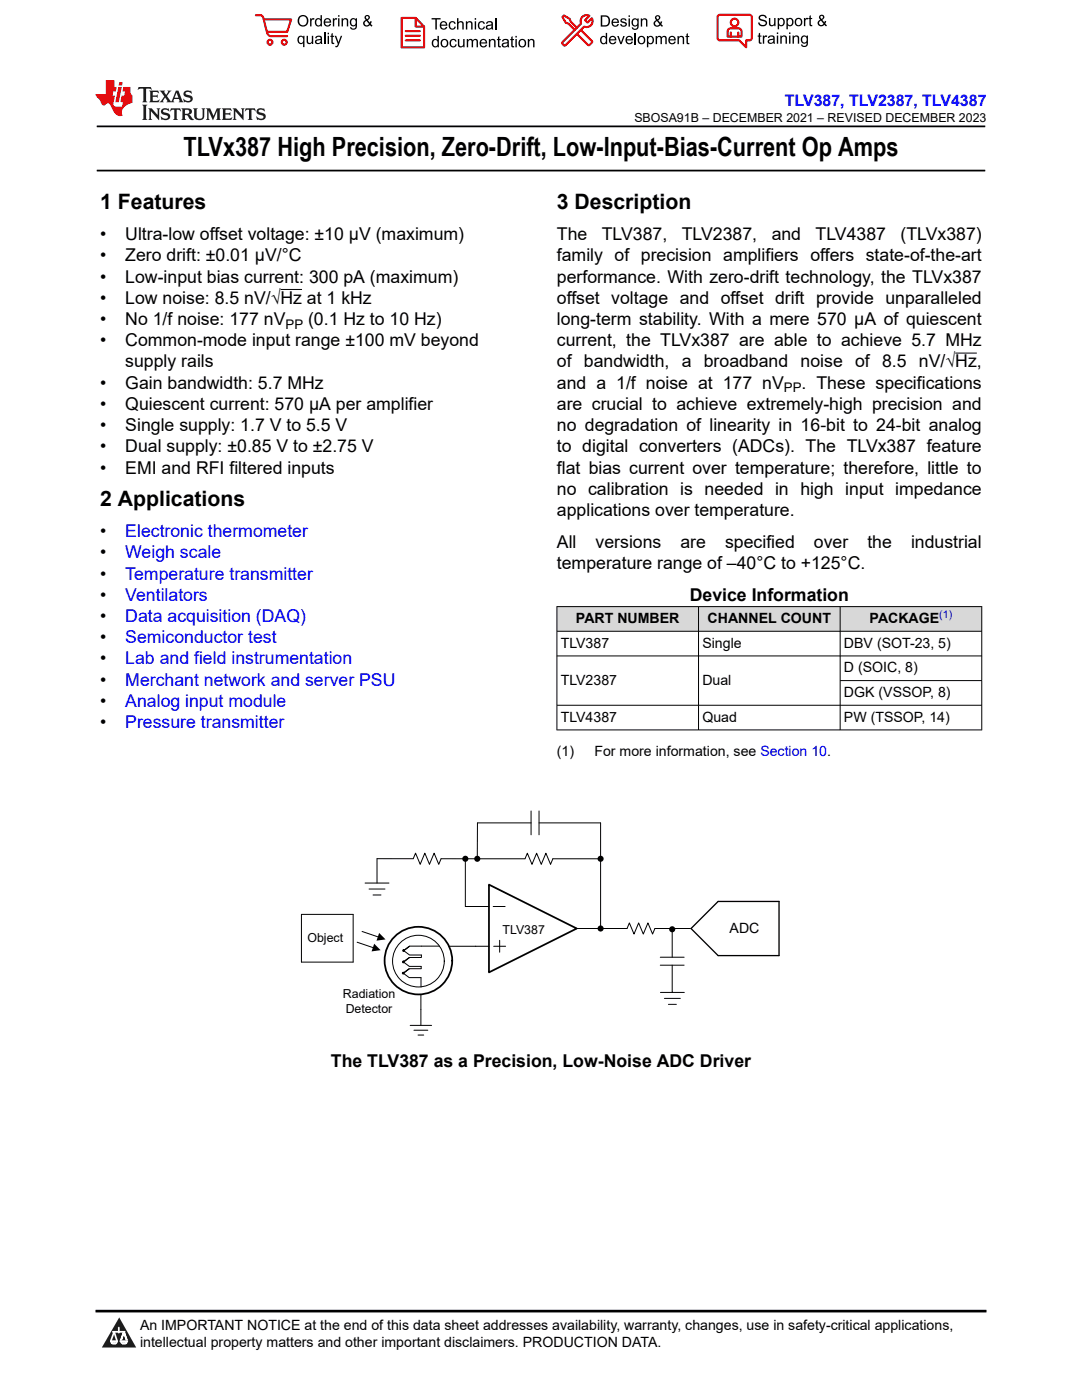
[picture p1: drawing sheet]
<svg xmlns="http://www.w3.org/2000/svg" width="216mm" height="279mm" viewBox="0 0 216 279" stroke-linecap="round" stroke-linejoin="round" font-family="sans-serif">
<defs><g id="words">
<text font-size="5.3" x="36.6" y="31.2">TLVx387 High Precision, Zero-Drift, Low-Input-Bias-Current Op Amps</text>
<g font-size="4.2">
<text x="20" y="41.8">1 Features</text>
<text x="111.1" y="41.8">3 Description</text>
<text x="20" y="101.1">2 Applications</text>
</g>
<g font-size="3.5">
<text x="20" y="47.9">•</text>
<text x="25" y="47.9">Ultra-low offset voltage: ±10 µV (maximum)</text>
<text x="111.1" y="47.9">The</text>
<text x="120.1" y="47.9">TLV387,</text>
<text x="136.1" y="47.9">TLV2387,</text>
<text x="154" y="47.9">and</text>
<text x="162.7" y="47.9">TLV4387</text>
<text x="179.7" y="47.9">(TLVx387)</text>
<text x="20" y="52.2">•</text>
<text x="25" y="52.2">Zero drift: ±0.01 µV/°C</text>
<text x="111.1" y="52.2">family of precision amplifiers offers state-of-the-art</text>
<text x="20" y="56.4">•</text>
<text x="25" y="56.4">Low-input bias current: 300 pA (maximum)</text>
<text x="111.1" y="56.4">performance. With zero-drift technology, the TLVx387</text>
<text x="20" y="60.6">•</text>
<text x="20" y="64.9">•</text>
<text x="25" y="60.6">Low noise: 8.5 nV/√Hz at 1 kHz</text>
<text x="25" y="64.9">No 1/f noise: 177 nV</text>
<text x="61.5" y="64.9">(0.1 Hz to 10 Hz)</text>
<text x="111.1" y="64.9">long-term stability. With a mere 570 µA of quiescent</text>
<text x="111.1" y="60.6">offset voltage and offset drift provide unparalleled</text>
<text x="20" y="69.1">•</text>
<text x="25" y="69.1">Common-mode input range ±100 mV beyond</text>
<text x="111.1" y="69.1">current, the TLVx387 are able to achieve 5.7 MHz</text>
<text x="20" y="77.6">•</text>
<text x="25" y="73.3">supply rails</text>
<text x="25" y="77.6">Gain bandwidth: 5.7 MHz</text>
<text x="111.1" y="73.3">of bandwidth, a broadband noise of 8.5 nV/√Hz,</text>
<text x="111.1" y="77.6">and a 1/f noise at 177 nV</text>
<text x="160" y="77.6">. These specifications</text>
<text x="20" y="81.8">•</text>
<text x="25" y="81.8">Quiescent current: 570 μA per amplifier</text>
<text x="111.1" y="81.8">are crucial to achieve extremely-high precision and</text>
<text x="20" y="86">•</text>
<text x="25" y="86">Single supply: 1.7 V to 5.5 V</text>
<text x="111.1" y="86">no degradation of linearity in 16‑bit to 24‑bit analog</text>
<text x="20" y="90.3">•</text>
<text x="20" y="94.5">•</text>
<text x="25" y="90.3">Dual supply: ±0.85 V to ±2.75 V</text>
<text x="25" y="94.5">EMI and RFI filtered inputs</text>
<text x="111.1" y="94.5">flat bias current over temperature; therefore, little to</text>
<text x="111.1" y="90.3">to digital converters (ADCs). The TLVx387 feature</text>
<text x="111.1" y="98.7">no calibration is needed in high input impedance</text>
<text x="20" y="107.2">•</text>
<text x="111.1" y="103">applications over temperature.</text>
<text x="20" y="111.4">•</text>
<text x="111.1" y="113.6">temperature range of –40°C to +125°C.</text>
<text x="111.1" y="109.3">All</text>
<text x="118.8" y="109.3">versions</text>
<text x="135.8" y="109.3">are</text>
<text x="144.7" y="109.3">specified</text>
<text x="162.4" y="109.3">over</text>
<text x="173.1" y="109.3">the</text>
<text x="181.8" y="109.3">industrial</text>
<text x="20" y="115.7">•</text>
<text x="20" y="119.9">•</text>
<text x="137.6" y="119.9">Device Information</text>
<text x="20" y="124.1">•</text>
<text x="20" y="128.4">•</text>
<text x="20" y="132.6">•</text>
<text x="20" y="136.8">•</text>
<text x="20" y="141.1">•</text>
<text x="20" y="145.3">•</text>
<text x="66" y="212.9">The TLV387 as a Precision, Low-Noise ADC Driver</text>
</g>
<g font-size="3.5" fill="#00f">
<text x="25" y="107.2">Electronic thermometer</text>
<text x="25" y="111.4">Weigh scale</text>
<text x="25" y="115.7">Temperature transmitter</text>
<text x="25" y="119.9">Ventilators</text>
<text x="25" y="124.1">Data acquisition (DAQ)</text>
<text x="25" y="128.4">Semiconductor test</text>
<text x="25" y="132.6">Lab and field instrumentation</text>
<text x="25" y="136.8">Merchant network and server PSU</text>
<text x="25" y="141.1">Analog input module</text>
<text x="25" y="145.3">Pressure transmitter</text>
</g>
<text font-size="3.2" fill="#00f" x="156.6" y="21.1">TLV387, TLV2387, TLV4387</text>
<g font-size="2.8">
<text x="114.9" y="124.3">PART NUMBER</text>
<text x="141.2" y="124.3">CHANNEL COUNT</text>
<text x="173.5" y="124.3">PACKAGE</text>
<text x="111.9" y="129.3">TLV387</text>
<text x="140.2" y="129.3">Single</text>
<text x="168.4" y="129.3">DBV (SOT-23, 5)</text>
<text x="111.9" y="136.6">TLV2387</text>
<text x="140.2" y="136.6">Dual</text>
<text x="168.4" y="134.2">D (SOIC, 8)</text>
<text x="168.4" y="139.1">DGK (VSSOP, 8)</text>
<text x="111.9" y="144">TLV4387</text>
<text x="140.2" y="144">Quad</text>
<text x="168.4" y="144">PW (TSSOP, 14)</text>
<text x="111.1" y="150.8">(1)</text>
<text x="118.6" y="150.8">For more information, see Section 10.</text>
<text x="145.6" y="186.2">ADC</text>
<text x="27.9" y="265.5">An IMPORTANT NOTICE at the end of this data sheet addresses availability, warranty, changes, use in safety-critical applications,</text>
<text x="27.9" y="268.9">intellectual property matters and other important disclaimers. PRODUCTION DATA.</text>
</g>
<g font-size="2.6">
<text x="57" y="65.6">PP</text>
<text x="156.4" y="78.3">PP</text>
</g>
<g font-size="2.5">
<text x="126.6" y="24.3">SBOSA91B – DECEMBER 2021 – REVISED DECEMBER 2023</text>
<text x="61.3" y="188">Object</text>
<text x="100.3" y="186.4">TLV387</text>
<text x="68.4" y="199.2">Radiation</text>
<text x="69" y="202.2">Detector</text>
</g>
<text font-size="2.1" fill="#00f" x="187.4" y="123.4">(1)</text>
</g></defs>
<path d="M19.3 25.2h177.3M19.3 34h177.3" fill="none" stroke="#000" stroke-width=".35"/>
<path d="M56 57.8h4.3M190.6 70.5h4.3" fill="none" stroke="#000" stroke-width=".2"/>
<g fill="#d8d8d8">
<path d="M111.1 121.1h84.8v4.9h-84.8z" fill-rule="evenodd"/>
<path d="M111.2 121.1h28.1v4.8h-28.1z" fill-rule="evenodd"/>
<path d="M139.4 121.1h28.2v4.8h-28.2z" fill-rule="evenodd"/>
<path d="M167.7 121.1h28.1v4.8h-28.1z" fill-rule="evenodd"/>
</g>
<path d="M111.1 121.1h84.9M111.1 126h84.9M111.1 130.9h84.9M111.1 121v24.7M139.4 121v24.7M167.6 121v24.7M167.6 135.8h28.4M195.9 121v24.7M111.1 145.7h84.9M196 140.7h-84.9" fill="none" stroke="#000" stroke-width=".2"/>
<path d="M97.6 176.5l17.5 8.8-17.5 8.8z" fill="#fff"/>
<g fill="none" stroke="#000" stroke-width=".35">
<path d="M97.6 176.5l17.5 8.8-17.5 8.8z"/>
<circle cx="83.5" cy="191.7" r="6.7"/>
</g>
<g fill="none" stroke="#000" stroke-width=".2">
<path d="M72.8 176.2h4.8M73.6 177.4h3.2M74.4 178.6h1.6M92.9 171.9v9h4.7M106 161.8v4.8M106 164.2h-10.7l-.1 6.6M107.6 161.8v4.8M107.6 164.2h12.2v20.6M119.8 171.4h-9.5l-.4 1.1-1-2.2-.9 2.2-.9-2.2-.9 2.2-1-2.2-.4 1.1h-16.8l-.5 1.1-.9-2.2-.9 2.2-.9-2.2-1 2.2-.9-2.2-.4 1.1h-7.3v4.8M60.1 182.5h10.4v9.5h-10.4zM71.3 188l3.1 1.1M72.2 185.9l3.2 1.1"/>
<path d="M81.6 193.3l-1.1 .9M81.7 191.1l-1.2 .9M81.7 188.8l-1.2 .9M84 198.5v6.1M84 193.3h-2.4l-1.1 .9 1.1 .9h2.4v1.9M84 191.1h-2.3l-1.2 .9 1.2 .9h2.3v.4M87.7 188.8h-6l-1.2 .9 1.2 .9h2.4v.5M89.6 188.8h8M98.4 180.9h2.4M98.5 188.8h2.4M99.7 187.7v2.3M115.1 185.3h10l.5-1.1 .9 2.2 .9-2.2 1 2.2 .9-2.2 .9 2.2 .5-1.1h7"/>
<path d="M131.7 192.6h4.8M131.7 191h4.8M131.8 198.1h4.7M132.6 199.3h3.2M134.1 185.1v5.9M134.1 192.6v5.4M134.2 198v.1M81.8 204.6h4.3M82.6 205.6h2.8M83.4 206.6h1.1M133.4 200.4h1.6"/>
<circle cx="80.5" cy="194.2" r=".18"/>
<circle cx="80.5" cy="192" r=".18"/>
<circle cx="80.5" cy="189.7" r=".18"/>
<circle cx="83.5" cy="191.8" r="5.2"/>
</g>
<g fill="#000">
<path d="M74.7 188.3l1.2 1.3-1.8 .3zM75.7 186.2l1.2 1.3-1.8 .2z"/>
<path d="M80.5 194.2l1.1-.9 .1 .1-1.1 .9z" fill-rule="evenodd"/>
<path d="M80.5 192l1.2-.9 .1 .1-1.2 .9z" fill-rule="evenodd"/>
<path d="M80.5 189.7l1.2-.9 .1 .1-1.2 .9z" fill-rule="evenodd"/>
<circle cx="92.9" cy="171.4" r=".61"/>
<circle cx="95.2" cy="171.4" r=".61"/>
<circle cx="119.8" cy="171.4" r=".61"/>
<circle cx="80.5" cy="194.2" r=".18"/>
<circle cx="80.5" cy="192" r=".18"/>
<circle cx="80.5" cy="189.7" r=".18"/>
<circle cx="119.8" cy="185.3" r=".61"/>
<circle cx="134.1" cy="185.5" r=".61"/>
</g>
<path d="M143.3 179.9h12.1v10.8h-12.1l-5.4-5.4z" fill="none" stroke="#000" stroke-width=".26"/>
<path d="M0 0h215.9v23.8h-215.9z" fill-rule="evenodd" fill="#fff"/>
<path d="M27.7 17.4l-.2 .6 .5-.3h.6v.1v2.2l-.2 .4h1l-.2-.4v-2.2v-.1h.5l.5 .3-.1-.6zM29.8 18.1l.2 .4v1.5l-.2 .4h1.9l.1-.6a1.08 1.08 0 0 1-1.3 .2v-.7h.6l.4 .2v-.6l-.4 .2h-.6v-.6l.2-.1a1 1 0 0 1 1 .2l-.1-.5zM31.8 18.1l1 1.1-1 1.2h.9l-.2-.2 .4-.7 .5 .7-.2 .2h1.6l-.2-.2 .1-.4h1l.1 .4-.1 .2h.9l-.2-.3-.8-2h-.5l-1 2.2-.8-1.1 .9-1.1h-.8l.2 .2-.5 .7-.3-.7 .1-.2zM35.2 18.5l.4 1h-.8zM36.8 18.2a.65 .65 0 0 0-.2 .7 .65 .65 0 0 0 .6 .5l.7 .2 .1 .2a.79 .79 0 0 1-.7 .4 .79 .79 0 0 1-.7-.5l.1 .7 .2-.1a.93 .93 0 0 0 1.1 .1 .93 .93 0 0 0 .4-1 1.46 1.46 0 0 0-1.2-.6l-.1-.3a1.09 1.09 0 0 1 1.2 .2l-.2-.6-.1 .1-.6-.2zM28.4 20.9l.2 .4v2.3l-.2 .3h1l-.2-.3v-2.3l.2-.4zM29.6 21.6l.2 .4v1.6l-.2 .3h.8l-.3-.3v-1.4l1.7 1.8v-2l.2-.4h-.8l.2 .2 .1 1.1-1.2-1.3zM32.3 21.8a.65 .65 0 0 0-.2 .7 .65 .65 0 0 0 .7 .4l.6 .2 .1 .2a.79 .79 0 0 1-.7 .4 .79 .79 0 0 1-.7-.5l.1 .7 .2-.1a.93 .93 0 0 0 1.1 .1 .93 .93 0 0 0 .4-.9 1.46 1.46 0 0 0-1.2-.6l-.1-.4a1.09 1.09 0 0 1 1.2 .2l-.2-.6-.1 .1-.6-.1zM34.1 21.6l-.1 .7a.63 .63 0 0 1 .7-.4l.1 1.7-.3 .3h1l-.2-.3v-1.7a.66 .66 0 0 1 .8 .4l-.1-.7zM36.2 21.6l.2 .4v1.6l-.2 .3h.9l-.2-.2v-.7h.5l.1 .2a.79 .79 0 0 0 1.2 .6l-1-.9a.61 .61 0 0 0 .6-.6 .61 .61 0 0 0-.5-.6zM36.9 21.9h.2a.47 .47 0 0 1 .5 .1 .47 .47 0 0 1 .1 .5l-.2 .2h-.6zM38.5 21.6l.2 .2a2.27 2.27 0 0 0 .4 2 1.04 1.04 0 0 0 1.7-.7v-1.3l.2-.2h-.8l.2 .4v1.1a.6 .6 0 0 1-.6 .6 .6 .6 0 0 1-.6-.6v-1.1l.3-.4zM41.1 21.6l.2 .4v1.6l-.2 .3h.7l-.2-.3v-1.5l.9 1.9 .8-1.9v1.5l-.2 .3h1l-.3-.3v-1.6l.3-.4h-.8l-.7 1.5-.7-1.5zM44.3 21.6l.2 .4v1.6l-.2 .3h1.9l.1-.5a1.09 1.09 0 0 1-1.3 .1v-.6h.6l.4 .1v-.6l-.4 .2h-.6v-.6l.2-.1a1.01 1.01 0 0 1 1 .3l-.1-.6zM46.4 21.6l.3 .4v1.6l-.3 .3h.8l-.2-.3v-1.4l1.6 1.8v-2l.2-.4h-.7l.2 .2v1.1l-1.2-1.3zM49 21.6l-.1 .7a.63 .63 0 0 1 .8-.4v1.7l-.3 .3h1l-.2-.3v-1.7a.66 .66 0 0 1 .8 .4l-.1-.7zM51.4 21.8a.65 .65 0 0 0-.2 .7 .65 .65 0 0 0 .6 .4l.6 .2 .2 .2a.79 .79 0 0 1-.8 .4 .79 .79 0 0 1-.6-.5l.1 .7 .2-.1a.93 .93 0 0 0 1 .1 .93 .93 0 0 0 .5-.9 1.46 1.46 0 0 0-1.3-.6l-.1-.4a1.09 1.09 0 0 1 1.3 .2l-.2-.6-.2 .1-.5-.1z" fill="#231f20"/>
<path d="M21.1 16v2.8h-2.1l.1 .3 .9 1a.95 .95 0 0 0 .9 .9 .59 .59 0 0 1 .6-.4 .59 .59 0 0 1 .5 .4l.4 .8a1.59 1.59 0 0 0 2.1 1.3 1.61 1.61 0 0 1 1-2.2l1-.4-.1-1.5a1.59 1.59 0 0 1-.4-1.6h-1.4l-.2 .9h.5l-.1 .8h-.5l-.2 1v.2l.4 .1-.2 .9h-.6a.73 .73 0 0 1-1.1-.7l.3-1.5h-.5l.2-.8h.5l.2-.9h-.5v-1.4zM23.6 17.4l-.6 3h.7l.6-3zM23.8 16.4l-.1 .7h.7l.1-.7z" fill="#ed1c24"/>
<g fill="#000">
<path d="M59.4 4.2a1.12 1.12 0 0 1 2.2 0 1.12 1.12 0 0 1-2.2 0zM59.9 3.5a.89 .89 0 0 0-.1 1.1 .89 .89 0 0 0 1.1 .4 .88 .88 0 0 0 .3-1.3 .88 .88 0 0 0-1.3-.2z" fill-rule="evenodd"/>
<path d="M59.5 7.3l.5-.2 .5 .3v-.3h.3v2.3h-.3v-.8a.74 .74 0 0 1-1 0 .74 .74 0 0 1-.1-1zM59.8 7.5a.57 .57 0 0 0-.2 .7 .57 .57 0 0 0 .8 .2 .57 .57 0 0 0 .1-.7 .57 .57 0 0 0-.7-.2z" fill-rule="evenodd"/>
<path d="M61.9 3.6h.2v.3l.2-.2 .3-.1 .2 .1-.1 .3a.36 .36 0 0 0-.5 0 .36 .36 0 0 0 0 .4v.9h-.3z" fill-rule="evenodd"/>
<path d="M61.2 7.1h.3v.9a.41 .41 0 0 0 .4 .6 .41 .41 0 0 0 .3-.6v-.9h.3v1.7h-.2v-.3a.58 .58 0 0 1-.7 .3 .58 .58 0 0 1-.4-.6z" fill-rule="evenodd"/>
<path d="M63 3.8l.5-.2 .5 .2v-.8h.2v2.3h-.2v-.2a.75 .75 0 0 1-1-.1 .75 .75 0 0 1-.1-1zM63.2 4a.57 .57 0 0 0-.1 .7 .57 .57 0 0 0 .8 .2 .57 .57 0 0 0 .1-.7 .57 .57 0 0 0-.8-.2z" fill-rule="evenodd"/>
<path d="M63 7.3a.74 .74 0 0 1 1-.1 .74 .74 0 0 1 .3 .9v.7h-.3v-.2a.57 .57 0 0 1-.8 .2 .57 .57 0 0 1-.2-.8l1-.3a.41 .41 0 0 0-.4-.4 .41 .41 0 0 0-.4 .4l-.3-.1zM63.2 8.2a.35 .35 0 0 0 .2 .5 .35 .35 0 0 0 .5-.3l.1-.4z" fill-rule="evenodd"/>
<path d="M65.4 6.5h.3v.3h-.3zM65.4 7.1h.3v1.7h-.3z" fill-rule="evenodd"/>
<path d="M64.8 3.8a.76 .76 0 0 1 .9-.1 .76 .76 0 0 1 .4 .8h-1.2a.47 .47 0 0 0 .3 .6 .47 .47 0 0 0 .6-.4l.3 .1a.82 .82 0 0 1-1.3 .3 .82 .82 0 0 1 0-1.3zM65 4l-.1 .3h.9l-.3-.4z" fill-rule="evenodd"/>
<path d="M66.4 3.6h.3v.3l.1-.2 .4-.1 .1 .1-.1 .3a.36 .36 0 0 0-.4 0 .36 .36 0 0 0-.1 .4v.9h-.3z" fill-rule="evenodd"/>
<path d="M66.1 6.7l.3-.1v.5h.3v.3h-.3v.9l.1 .2h.2v.3a.41 .41 0 0 1-.4-.1 .41 .41 0 0 1-.2-.4v-.9h-.2v-.3h.2z" fill-rule="evenodd"/>
<path d="M66.8 7.1h.3l.4 1.4 .5-1.4h.3l-.6 1.7a.57 .57 0 0 1-.8 .6v-.3a.37 .37 0 0 0 .5-.3z" fill-rule="evenodd"/>
<path d="M67.5 3h.2v.3h-.2zM67.5 3.6h.2v1.7h-.2z" fill-rule="evenodd"/>
<path d="M68.2 3.6h.2v.3a.58 .58 0 0 1 .7-.3 .58 .58 0 0 1 .4 .7v1h-.3v-1a.4 .4 0 0 0-.4-.5 .4 .4 0 0 0-.4 .6v.9h-.2z" fill-rule="evenodd"/>
<path d="M70 3.8l.5-.2 .5 .2v-.2h.2v1.5a.71 .71 0 0 1-.5 .8 .71 .71 0 0 1-.8-.5h.2a.46 .46 0 0 0 .6 .3 .46 .46 0 0 0 .3-.6 .78 .78 0 0 1-1.1-.2 .78 .78 0 0 1 .1-1.1zM70.2 4a.53 .53 0 0 0-.1 .8 .53 .53 0 0 0 .8 0 .54 .54 0 0 0 0-.7 .54 .54 0 0 0-.7-.1z" fill-rule="evenodd"/>
<path d="M72.9 3.1a.53 .53 0 0 1 .8 .1 .53 .53 0 0 1-.3 .8l.4 .5 .1-.3 .3 .1-.2 .5 .3 .3-.2 .2-.3-.3a.71 .71 0 0 1-1.2 .1 .71 .71 0 0 1 .4-1.1l-.3-.5zM73 3.5a.3 .3 0 0 0 .6 0 .3 .3 0 0 0-.6 0zM72.9 4.3a.45 .45 0 0 0 0 .7 .45 .45 0 0 0 .7-.2l-.5-.6z" fill-rule="evenodd"/>
<path d="M86.1 3.6h1.8v.3h-.7v2h-.3v-2h-.8z" fill-rule="evenodd"/>
<path d="M86.3 8l.5-.2 .5 .2v-.8h.3v2.2h-.3v-.2a.76 .76 0 0 1-1 0 .76 .76 0 0 1-.1-1zM86.6 8.1a.58 .58 0 0 0-.2 .8 .58 .58 0 0 0 .8 .2 .58 .58 0 0 0 .1-.8 .58 .58 0 0 0-.7-.2z" fill-rule="evenodd"/>
<path d="M88.2 7.9a.81 .81 0 0 1 1.1 .2 .81 .81 0 0 1-.2 1.1 .81 .81 0 0 1-1.1-.1l-.1-.8zM88.3 8.1a.57 .57 0 0 0 0 .9 .57 .57 0 0 0 .8 0 .57 .57 0 0 0 0-.8 .57 .57 0 0 0-.8-.1z" fill-rule="evenodd"/>
<path d="M88 4.4a.77 .77 0 0 1 .9-.1 .77 .77 0 0 1 .4 .8h-1.3a.48 .48 0 0 0 .4 .6 .48 .48 0 0 0 .6-.3h.3a.83 .83 0 0 1-1.3 .4 .83 .83 0 0 1 0-1.4zM88.2 4.6l-.2 .3h1l-.3-.4z" fill-rule="evenodd"/>
<path d="M89.7 4.4a.7 .7 0 0 1 1.2 .3l-.2 .1a.45 .45 0 0 0-.6-.3 .45 .45 0 0 0-.3 .6 .45 .45 0 0 0 .3 .6 .45 .45 0 0 0 .6-.4h.3a.76 .76 0 0 1-1.1 .6 .76 .76 0 0 1-.3-1.1z" fill-rule="evenodd"/>
<path d="M89.9 8a.7 .7 0 0 1 1.2 .3h-.3a.45 .45 0 0 0-.5-.3 .45 .45 0 0 0-.3 .6 .45 .45 0 0 0 .3 .6 .45 .45 0 0 0 .6-.4l.2 .1a.76 .76 0 0 1-1 .5 .76 .76 0 0 1-.4-1.1z" fill-rule="evenodd"/>
<path d="M91.2 3.6h.3v.8a.59 .59 0 0 1 .7-.2 .59 .59 0 0 1 .3 .7v1h-.2v-1a.4 .4 0 0 0-.5-.4 .4 .4 0 0 0-.3 .5v.9h-.3z" fill-rule="evenodd"/>
<path d="M91.4 7.8h.2v.9a.41 .41 0 0 0 .5 .5 .41 .41 0 0 0 .3-.5v-.9h.3v1.6h-.3v-.2a.58 .58 0 0 1-.7 .3 .58 .58 0 0 1-.3-.7z" fill-rule="evenodd"/>
<path d="M93 4.2h.2v.3a.59 .59 0 0 1 .7-.3 .59 .59 0 0 1 .4 .7v1h-.3v-1a.41 .41 0 0 0-.4-.5 .41 .41 0 0 0-.4 .6v.9h-.2z" fill-rule="evenodd"/>
<path d="M93.1 7.8h.3v.2a.56 .56 0 0 1 1 0 .54 .54 0 0 1 .6-.2 .54 .54 0 0 1 .4 .5v1.1h-.3v-1a.34 .34 0 0 0-.3-.4 .34 .34 0 0 0-.4 .3v1.1h-.3v-1a.38 .38 0 0 0-.5-.4 .38 .38 0 0 0-.2 .6v.8h-.3z" fill-rule="evenodd"/>
<path d="M94.7 3.6h.3v.3h-.3zM94.7 4.2h.3v1.7h-.3z" fill-rule="evenodd"/>
<path d="M95.5 4.4a.7 .7 0 0 1 1.3 .3l-.3 .1a.45 .45 0 0 0-.6-.3 .45 .45 0 0 0-.3 .6 .45 .45 0 0 0 .3 .6 .45 .45 0 0 0 .6-.4h.3a.76 .76 0 0 1-1.1 .6 .76 .76 0 0 1-.3-1.1z" fill-rule="evenodd"/>
<path d="M95.9 8a.77 .77 0 0 1 .9-.2 .77 .77 0 0 1 .4 .9h-1.2a.48 .48 0 0 0 .3 .5 .48 .48 0 0 0 .6-.3h.3a.83 .83 0 0 1-1.3 .4 .83 .83 0 0 1 0-1.3zM96.1 8.1l-.1 .4h.9l-.2-.5z" fill-rule="evenodd"/>
<path d="M97.5 7.8h.3v.2a.59 .59 0 0 1 .7-.2 .59 .59 0 0 1 .4 .6v1h-.3v-1a.41 .41 0 0 0-.5-.4 .41 .41 0 0 0-.3 .5v.9h-.3z" fill-rule="evenodd"/>
<path d="M97.1 4.4a.74 .74 0 0 1 1-.1 .74 .74 0 0 1 .3 .9v.7h-.3v-.2a.59 .59 0 0 1-.8 .2 .59 .59 0 0 1-.3-.8l1.1-.3a.42 .42 0 0 0-.4-.4 .42 .42 0 0 0-.5 .4l-.2-.1zM97.3 5.3a.36 .36 0 0 0 .2 .5 .36 .36 0 0 0 .5-.2l.1-.5z" fill-rule="evenodd"/>
<path d="M99.4 7.4l.2-.2v.6h.3v.2h-.3v1l.1 .2h.2l.1 .2a.41 .41 0 0 1-.5 0 .41 .41 0 0 1-.1-.4v-1h-.2v-.2h.2z" fill-rule="evenodd"/>
<path d="M100.3 8a.74 .74 0 0 1 .9-.2 .74 .74 0 0 1 .3 .9l.1 .7h-.3v-.2a.59 .59 0 0 1-.8 .3 .59 .59 0 0 1-.3-.8l1-.3a.42 .42 0 0 0-.3-.4 .42 .42 0 0 0-.5 .3h-.3zM100.5 8.8a.36 .36 0 0 0 .1 .5 .36 .36 0 0 0 .5-.2l.2-.5z" fill-rule="evenodd"/>
<path d="M102 7.4l.3-.2v.6h.3v.2h-.3v1l.1 .2h.2v.2a.41 .41 0 0 1-.5 0 .41 .41 0 0 1-.1-.4v-1h-.2v-.2h.2z" fill-rule="evenodd"/>
<path d="M102.8 7.2h.3v.3h-.3zM102.8 7.8h.3v1.6h-.3z" fill-rule="evenodd"/>
<path d="M103.7 7.9a.81 .81 0 0 1 1.1 .2 .81 .81 0 0 1-.1 1.1 .81 .81 0 0 1-1.2-.1v-.8zM103.9 8.1a.57 .57 0 0 0-.1 .9 .57 .57 0 0 0 .8 0 .57 .57 0 0 0 0-.8 .57 .57 0 0 0-.7-.1z" fill-rule="evenodd"/>
<path d="M105.3 7.8h.3v.2a.59 .59 0 0 1 .7-.2 .59 .59 0 0 1 .4 .6v1h-.3v-1a.41 .41 0 0 0-.5-.4 .41 .41 0 0 0-.3 .5v.9h-.3z" fill-rule="evenodd"/>
<path d="M119.9 3.1h.7a1.12 1.12 0 0 1 1.1 1.1 1.12 1.12 0 0 1-1 1.1h-.8zM120.2 3.3v1.7h.4a.86 .86 0 0 0 .8-.8 .86 .86 0 0 0-.8-.9z" fill-rule="evenodd"/>
<path d="M119.9 7.4l.5-.3 .5 .3v-.8h.2v2.2h-.2v-.2a.75 .75 0 0 1-1 0 .75 .75 0 0 1-.1-1zM120.1 7.5a.57 .57 0 0 0-.1 .8 .57 .57 0 0 0 .8 .2 .57 .57 0 0 0 .1-.8 .57 .57 0 0 0-.8-.2z" fill-rule="evenodd"/>
<path d="M121.7 7.4a.76 .76 0 0 1 .9-.2 .76 .76 0 0 1 .4 .9h-1.2a.47 .47 0 0 0 .3 .5 .47 .47 0 0 0 .6-.3h.3a.82 .82 0 0 1-1.3 .4 .82 .82 0 0 1 0-1.3zM121.9 7.5l-.1 .3h.9l-.3-.4z" fill-rule="evenodd"/>
<path d="M122.2 3.9a.76 .76 0 0 1 .9-.2 .76 .76 0 0 1 .4 .9h-1.2a.47 .47 0 0 0 .4 .5 .47 .47 0 0 0 .5-.3h.3a.82 .82 0 0 1-1.3 .4 .82 .82 0 0 1 0-1.3zM122.5 4l-.2 .3h.9l-.2-.4z" fill-rule="evenodd"/>
<path d="M123.9 3.8a.71 .71 0 0 1 1.1 .3h-.2a.32 .32 0 0 0-.4-.3 .32 .32 0 0 0-.3 .4h.1a.75 .75 0 0 1 .9 .8 .72 .72 0 0 1-.7 .3 .72 .72 0 0 1-.7-.5h.3a.36 .36 0 0 0 .4 .4 .36 .36 0 0 0 .3-.5 .8 .8 0 0 1-.9-.7z" fill-rule="evenodd"/>
<path d="M123.2 7.2h.3l.4 1.3 .5-1.3h.3l-.7 1.6h-.2z" fill-rule="evenodd"/>
<path d="M125.4 3.1h.3v.3h-.3zM125.4 3.7h.3v1.6h-.3z" fill-rule="evenodd"/>
<path d="M125 7.4a.76 .76 0 0 1 .9-.2 .76 .76 0 0 1 .4 .9h-1.2a.47 .47 0 0 0 .3 .5 .47 .47 0 0 0 .6-.3h.3a.82 .82 0 0 1-1.3 .4 .82 .82 0 0 1 0-1.3zM125.2 7.5l-.1 .3h.9l-.2-.4z" fill-rule="evenodd"/>
<path d="M126.2 3.9l.5-.3 .5 .3v-.2h.2v1.4a.71 .71 0 0 1-.5 .8 .71 .71 0 0 1-.8-.5l.2 .1a.46 .46 0 0 0 .6 .2 .46 .46 0 0 0 .3-.6 .78 .78 0 0 1-1.1-.1 .78 .78 0 0 1 .1-1.1zM126.4 4a.53 .53 0 0 0-.1 .8 .53 .53 0 0 0 .8 0 .54 .54 0 0 0 0-.7 .54 .54 0 0 0-.7-.1z" fill-rule="evenodd"/>
<path d="M127.5 7.3a.8 .8 0 0 1 1.1 .2 .8 .8 0 0 1-.1 1.1 .8 .8 0 0 1-1.2-.1v-.8zM127.7 7.5a.56 .56 0 0 0-.1 .9 .56 .56 0 0 0 .8-.1 .56 .56 0 0 0 0-.7 .56 .56 0 0 0-.7-.1z" fill-rule="evenodd"/>
<path d="M127.9 3.7h.2v.2a.58 .58 0 0 1 .7-.2 .58 .58 0 0 1 .4 .6v1h-.3v-1a.4 .4 0 0 0-.4-.4 .4 .4 0 0 0-.4 .5v.9h-.2z" fill-rule="evenodd"/>
<path d="M129.1 7.2h.2v.2a.72 .72 0 0 1 1-.1 .72 .72 0 0 1 .2 1 .64 .64 0 0 1-.5 .5 .64 .64 0 0 1-.6-.2v.8h-.3zM129.5 7.5a.56 .56 0 0 0-.2 .8 .56 .56 0 0 0 .8 .2 .56 .56 0 0 0 .1-.8 .56 .56 0 0 0-.7-.2z" fill-rule="evenodd"/>
<path d="M130.8 7.2h.3v.2a.55 .55 0 0 1 .9 0 .53 .53 0 0 1 .6-.3 .53 .53 0 0 1 .4 .6v1.1h-.2v-1a.34 .34 0 0 0-.3-.4 .34 .34 0 0 0-.4 .3v1.1h-.3v-1a.37 .37 0 0 0-.5-.4 .37 .37 0 0 0-.2 .6v.8h-.3z" fill-rule="evenodd"/>
<path d="M130.8 3.2a.53 .53 0 0 1 .9 .1 .53 .53 0 0 1-.4 .8l.4 .5 .2-.4 .2 .1-.2 .5 .4 .3-.2 .3-.3-.4a.71 .71 0 0 1-1.2 .1 .71 .71 0 0 1 .3-1.1l-.2-.5zM130.9 3.6a.3 .3 0 0 0 .6 0 .3 .3 0 0 0-.6 0zM130.9 4.3a.45 .45 0 0 0 0 .7 .45 .45 0 0 0 .7-.2l-.5-.6z" fill-rule="evenodd"/>
<path d="M133.6 7.4a.76 .76 0 0 1 .9-.2 .76 .76 0 0 1 .3 .9h-1.2a.47 .47 0 0 0 .4 .5 .47 .47 0 0 0 .6-.3h.2a.82 .82 0 0 1-1.2 .4 .82 .82 0 0 1 0-1.3zM133.8 7.5l-.2 .3h1l-.3-.4z" fill-rule="evenodd"/>
<path d="M135.2 7.2h.2v.2a.58 .58 0 0 1 .7-.2 .58 .58 0 0 1 .4 .6v1h-.3v-1a.4 .4 0 0 0-.4-.4 .4 .4 0 0 0-.3 .5v.9h-.3z" fill-rule="evenodd"/>
<path d="M137 6.8l.3-.2v.6h.2v.2h-.2v1v.2h.2l.1 .2a.41 .41 0 0 1-.5 0 .41 .41 0 0 1-.1-.5v-.9h-.2v-.2h.2z" fill-rule="evenodd"/>
<path d="M151.6 3.1a.88 .88 0 0 1 1.4 .5h-.3a.49 .49 0 0 0-.5-.5 .49 .49 0 0 0-.5 .6l.1 .1a1.06 1.06 0 0 1 1.2 1 .95 .95 0 0 1-.9 .4 .95 .95 0 0 1-.8-.7h.3a.58 .58 0 0 0 .6 .5 .58 .58 0 0 0 .5-.6l-.2-.1a.95 .95 0 0 1-1.1-.9z" fill-rule="evenodd"/>
<path d="M151.4 6.7l.3-.2v.6h.2v.2h-.2v1v.2h.2l.1 .2a.41 .41 0 0 1-.5 0 .41 .41 0 0 1-.1-.5v-.9h-.2v-.2h.2z" fill-rule="evenodd"/>
<path d="M152.2 7.1h.3v.2l.1-.2h.4h.1l-.1 .3a.36 .36 0 0 0-.4 0 .36 .36 0 0 0-.1 .5v.8h-.3z" fill-rule="evenodd"/>
<path d="M153.3 7.3a.74 .74 0 0 1 1-.2 .74 .74 0 0 1 .3 .9l.1 .7h-.3l-.1-.2a.57 .57 0 0 1-.8 .3 .57 .57 0 0 1-.1-.9l.9-.2a.41 .41 0 0 0-.4-.4 .41 .41 0 0 0-.4 .3h-.3zM153.5 8.1a.35 .35 0 0 0 .2 .5 .35 .35 0 0 0 .5-.2l.1-.5z" fill-rule="evenodd"/>
<path d="M153.4 3.6h.3v.9a.41 .41 0 0 0 .4 .5 .41 .41 0 0 0 .4-.5v-.9h.2v1.6h-.2v-.2a.58 .58 0 0 1-.7 .2 .58 .58 0 0 1-.4-.6z" fill-rule="evenodd"/>
<path d="M155 6.5h.3v.3h-.3zM155 7.1h.3v1.6h-.3z" fill-rule="evenodd"/>
<path d="M155.2 3.6h.2v.2a.72 .72 0 0 1 1-.1 .72 .72 0 0 1 .2 1 .64 .64 0 0 1-.5 .5 .64 .64 0 0 1-.6-.2v.8h-.3zM155.6 3.9a.56 .56 0 0 0-.2 .8 .56 .56 0 0 0 .8 .2 .56 .56 0 0 0 .1-.8 .56 .56 0 0 0-.7-.2z" fill-rule="evenodd"/>
<path d="M155.7 7.1h.3v.2a.58 .58 0 0 1 .7-.2 .58 .58 0 0 1 .3 .6v1h-.3v-1a.4 .4 0 0 0-.4-.4 .4 .4 0 0 0-.3 .5v.9h-.3z" fill-rule="evenodd"/>
<path d="M156.9 3.6h.3v.2a.72 .72 0 0 1 .9-.1 .72 .72 0 0 1 .2 1 .64 .64 0 0 1-.4 .5 .64 .64 0 0 1-.7-.2v.8h-.3zM157.3 3.9a.56 .56 0 0 0-.1 .8 .56 .56 0 0 0 .7 .2 .56 .56 0 0 0 .2-.8 .56 .56 0 0 0-.8-.2z" fill-rule="evenodd"/>
<path d="M157.4 6.5h.3v.3h-.3zM157.4 7.1h.3v1.6h-.3z" fill-rule="evenodd"/>
<path d="M158.1 7.1h.3v.2a.58 .58 0 0 1 .7-.2 .58 .58 0 0 1 .4 .6v1h-.3v-1a.4 .4 0 0 0-.5-.4 .4 .4 0 0 0-.3 .5v.9h-.3z" fill-rule="evenodd"/>
<path d="M158.8 3.7a.8 .8 0 0 1 1.1 .2 .8 .8 0 0 1-.1 1.1 .8 .8 0 0 1-1.1-.1l-.1-.8zM159 3.9a.56 .56 0 0 0-.1 .9 .56 .56 0 0 0 .9 0 .56 .56 0 0 0-.1-.8 .56 .56 0 0 0-.7-.1z" fill-rule="evenodd"/>
<path d="M160 7.3l.5-.2 .5 .2v-.2h.2v1.4a.71 .71 0 0 1-.5 .9 .71 .71 0 0 1-.9-.5h.3a.46 .46 0 0 0 .6 .2 .46 .46 0 0 0 .2-.6 .78 .78 0 0 1-1-.1 .78 .78 0 0 1 .1-1.1zM160.2 7.4a.53 .53 0 0 0-.1 .8 .53 .53 0 0 0 .8 0 .54 .54 0 0 0 0-.7 .54 .54 0 0 0-.7-.1z" fill-rule="evenodd"/>
<path d="M160.4 3.6h.3v.2l.1-.2h.4h.1l-.1 .3a.36 .36 0 0 0-.4 0 .36 .36 0 0 0-.1 .5v.8h-.3z" fill-rule="evenodd"/>
<path d="M161.5 3.2l.3-.2v.6h.3v.2h-.3v1v.2h.3v.2a.41 .41 0 0 1-.5 0 .41 .41 0 0 1-.1-.5v-.9h-.2v-.2h.2z" fill-rule="evenodd"/>
<path d="M163.6 3.1a.53 .53 0 0 1 .8 .1 .53 .53 0 0 1-.3 .8l.4 .5 .1-.3h.3l-.2 .5 .3 .3-.2 .3-.3-.3a.71 .71 0 0 1-1.2 .1 .71 .71 0 0 1 .4-1.2l-.3-.5zM163.7 3.5a.3 .3 0 0 0 .5 0 .3 .3 0 0 0-.5 0zM163.6 4.2a.45 .45 0 0 0 0 .8 .45 .45 0 0 0 .7-.3l-.5-.6z" fill-rule="evenodd"/>
</g>
<path d="M64.8 6.5v2.3M98.9 3.6v2.3M126.8 6.6v2.2" fill="none" stroke="#000" stroke-width=".28"/>
<g fill="none" stroke="#de0000" stroke-width=".42">
<path d="M51.1 3l1 .1a1.4 1.4 0 0 1 .6 1.2l.7 2.5a.95 .95 0 0 0 1.1 .4h2.8M52.7 3.9h5.4l-.8 2.4h-4M80.1 3.6h2.8v1.7h1.7v4.2h-4.5zM81 7.1h2.8M81 6.2h2.8M81 8.1h2.8M82.9 3.6l1.7 1.7M115.1 5.5l-1.3-1.2-.1-.5-1.2-.7-.3 .3 .7 1.1 .5 .2 1.3 1.3M115.9 6l2.2 2.2v.3l-.5 .5h-.3l-2.2-2.2zM115.9 6l.7-.7a1.19 1.19 0 0 0 1.3-.3 1.19 1.19 0 0 0 .2-1.4l-.9 .9-.4-.5 .8-.8a1.19 1.19 0 0 0-1.4 .1 1.19 1.19 0 0 0-.2 1.4l-3.8 3.7v.3l.3 .3h.3l2.3-2.2M143.2 3.2l.4-.2h6l.4 .2v4.4l-.2 .4-.9 .1v1.3l-1.4-1.3h-3.9l-.4-.3zM145.4 5.8l.4-.1h1.6a.61 .61 0 0 1 .6 .6v1h-2.8v-1z"/>
<path d="M145.8 6.5v.8M147.3 6.5v.8"/>
<circle cx="53.9" cy="8.4" r=".49"/>
<circle cx="56.7" cy="8.4" r=".49"/>
<circle cx="146.6" cy="4.5" r=".75"/>
</g>
<path d="M0 261.4h215.9v18h-215.9z" fill-rule="evenodd" fill="#fff"/>
<path d="M23.8 262.9l3.4 6h-6.9z" fill="#231f20"/>
<path d="M22.1 267.7h1.3l-.4 .5h-.3a.55 .55 0 0 1-.6-.5z" fill-rule="evenodd" fill="#fff"/>
<path d="M22.1 267.7h1.3l-.4 .5h-.3a.55 .55 0 0 1-.6-.5z" fill="none" stroke="#231f20" stroke-width=".34"/>
<path d="M22.1 267.7h1.3l-.4 .5h-.5zM22.6 265.8h.1M22.6 265.8h2.3zM23.7 265.9h.1M23.7 264.9v1zM24 267.7h.1" fill="none" stroke="#fff" stroke-width=".34"/>
<path d="M24.7 265.8l-.7 1.9z" fill="#fff"/>
<path d="M24.7 265.8l-.7 1.9z" fill="none" stroke="#fff" stroke-width=".34"/>
<path d="M24.7 265.8l.7 1.9z" fill="#fff"/>
<path d="M22.8 265.8l-.7 1.9zM22.8 265.8l.6 1.9zM24.7 265.8l.7 1.9zM25.3 267.7h.1" fill="none" stroke="#fff" stroke-width=".34"/>
<path d="M24.1 267.7h1.3a.65 .65 0 0 1-.6 .5 .65 .65 0 0 1-.7-.5z" fill-rule="evenodd" fill="#fff"/>
<path d="M24.1 267.7h1.3a.65 .65 0 0 1-.6 .5 .65 .65 0 0 1-.7-.5z" fill="none" stroke="#231f20" stroke-width=".34"/>
<path d="M24 267.7h.1M24.1 267.7h1.3l-.4 .5h-.5z" fill="none" stroke="#fff" stroke-width=".34"/>
<path d="M19 261.7h177.8" fill="none" stroke="#000" stroke-width=".53"/>
<use href="#words"/>
</svg>
